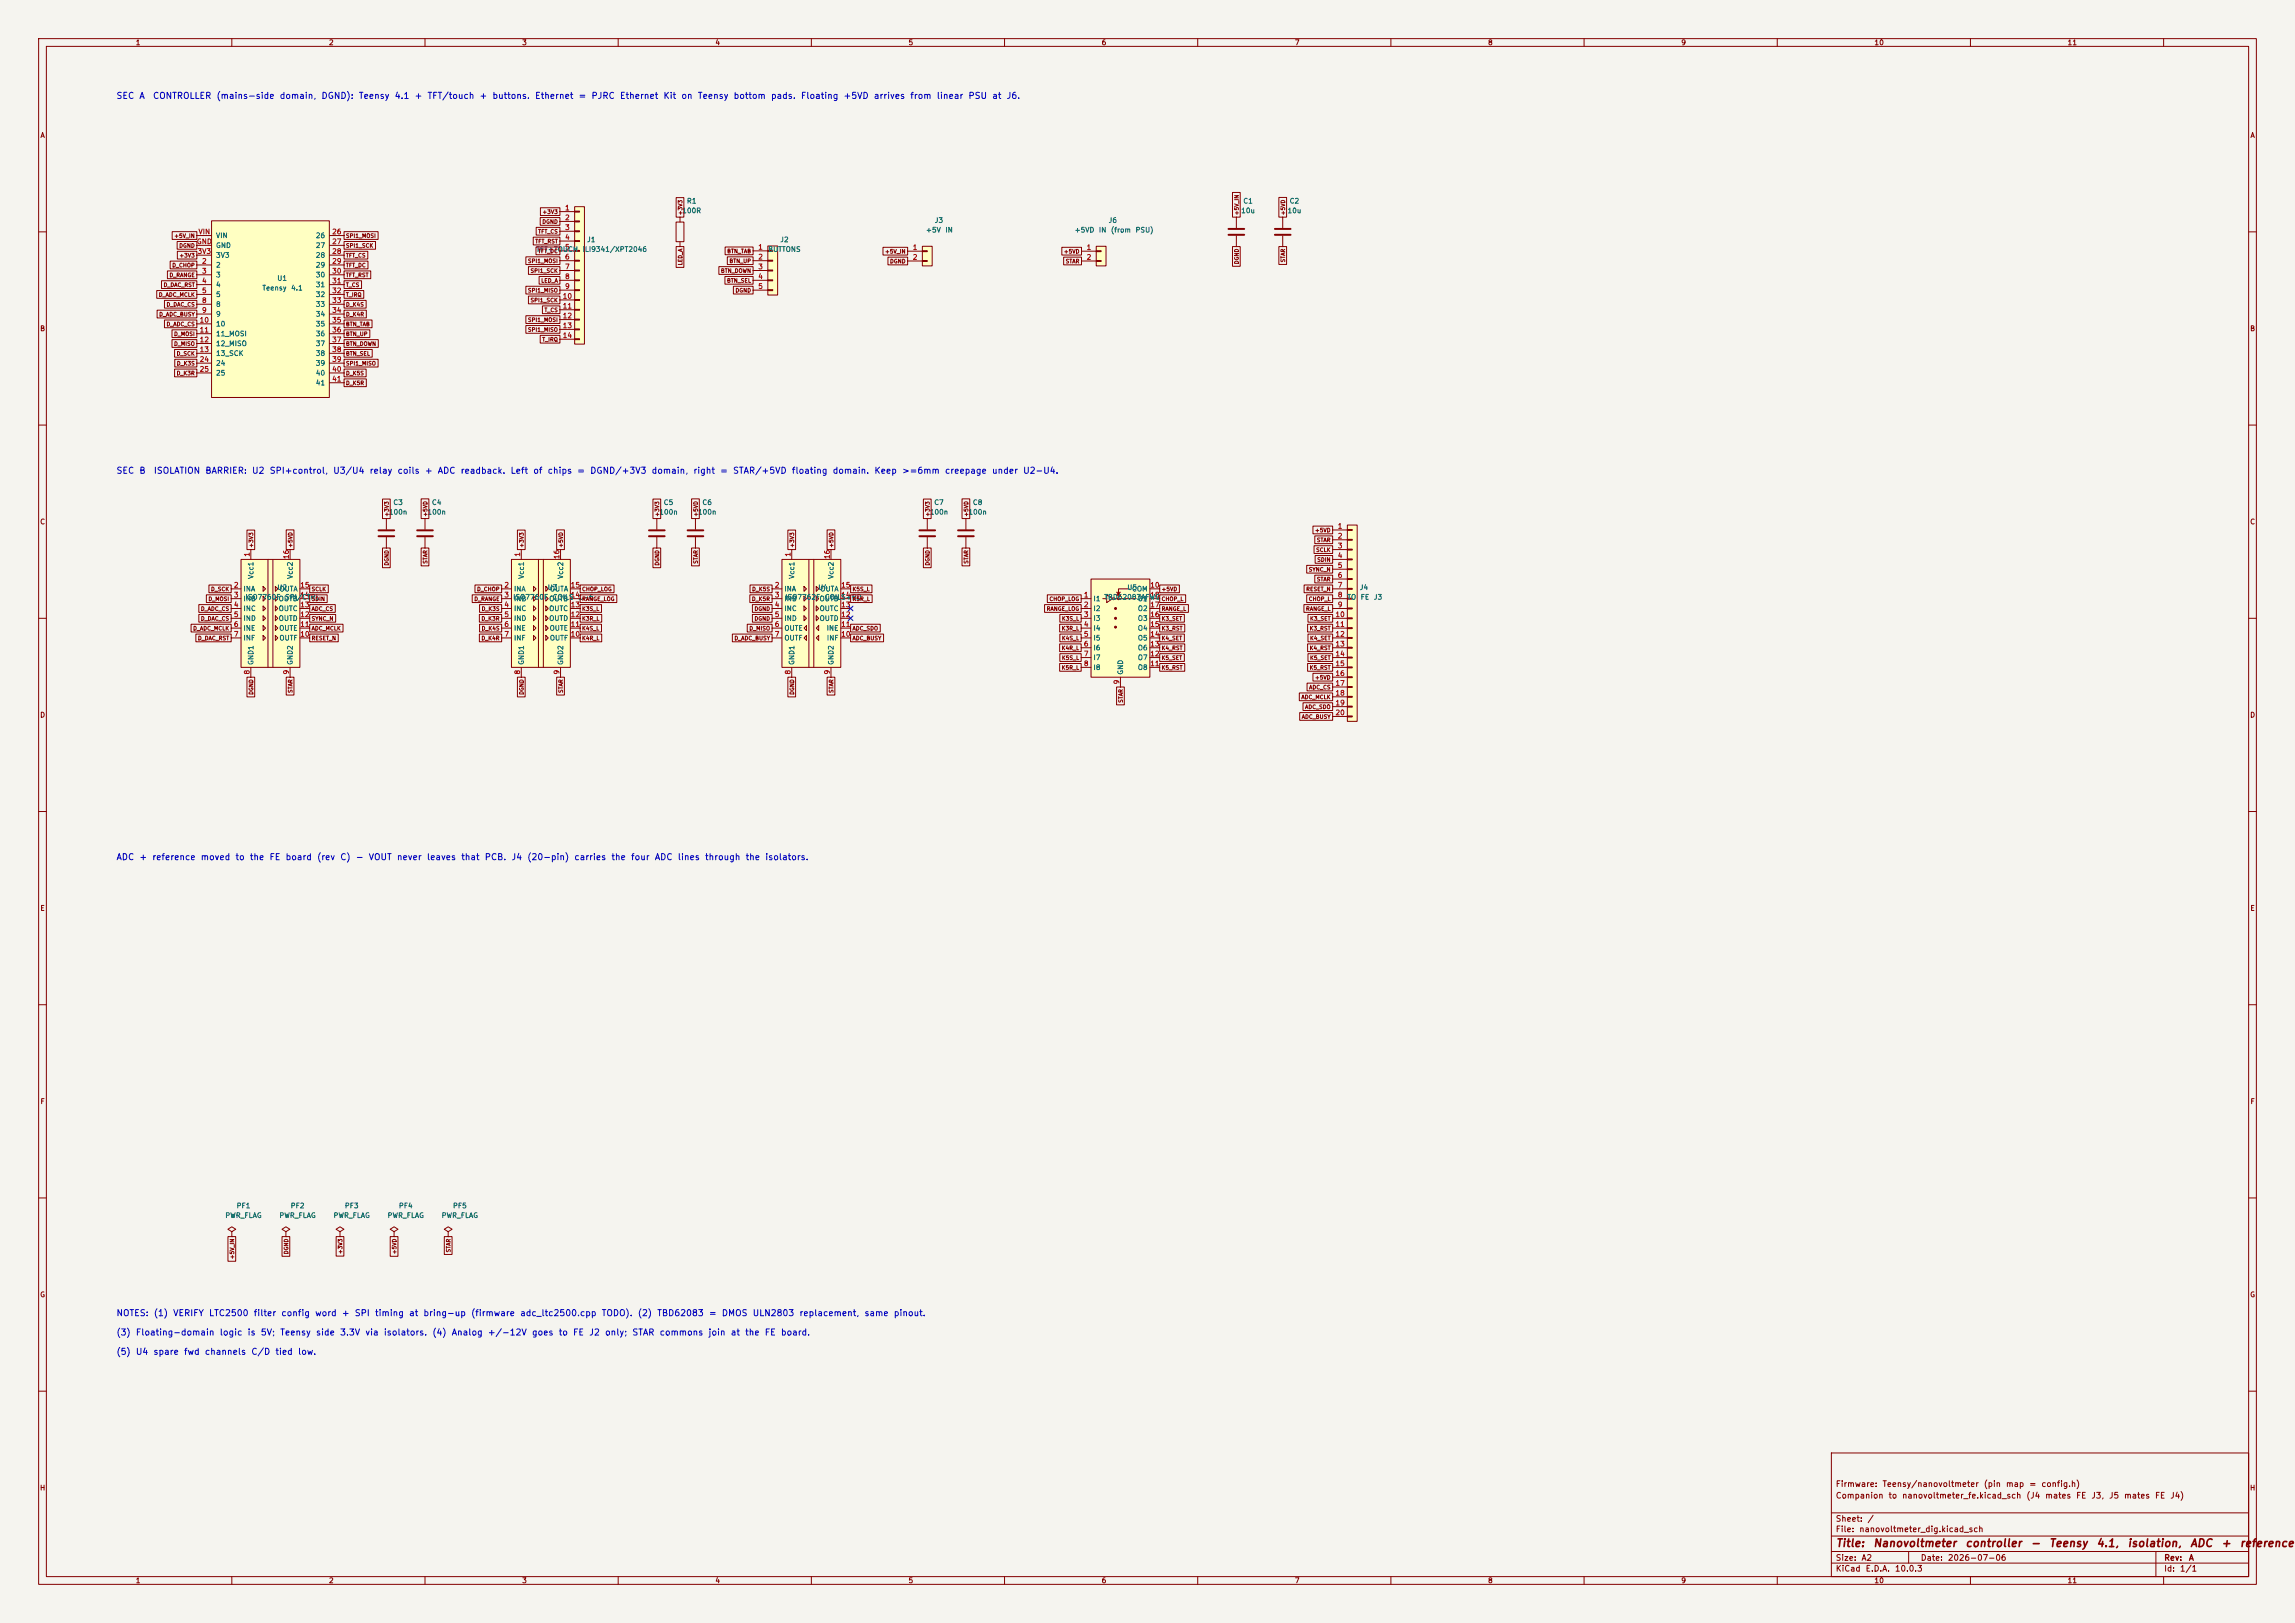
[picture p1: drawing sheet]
<svg xmlns="http://www.w3.org/2000/svg" width="594mm" height="420mm" viewBox="0 0 594 420" stroke-linecap="round" stroke-linejoin="round" font-family="sans-serif">
<defs><g id="words">
<g font-size="2" fill="#840000">
<text x="475" y="400.8">Title:</text>
<text x="484.7" y="400.8">Nanovoltmeter</text>
<text x="508.5" y="400.8">controller</text>
<text x="525.4" y="400.8">-</text>
<text x="530.2" y="400.8">Teensy</text>
<text x="542.4" y="400.8">4.1,</text>
<text x="550.5" y="400.8">isolation,</text>
<text x="566.7" y="400.8">ADC</text>
<text x="574.7" y="400.8">+</text>
<text x="579.5" y="400.8">reference</text>
</g>
<g font-size="1.6" fill="#0000c2">
<text x="30" y="26">SEC A</text>
<text x="39.4" y="26">CONTROLLER (mains-side domain, DGND): Teensy 4.1 + TFT/touch + buttons. Ethernet = PJRC Ethernet Kit on Teensy bottom pads. Floating +5VD arrives from linear PSU at J6.</text>
<text x="30" y="123">SEC B</text>
<text x="39.7" y="123">ISOLATION BARRIER: U2 SPI+control, U3/U4 relay coils + ADC readback. Left of chips = DGND/+3V3 domain, right = STAR/+5VD floating domain. Keep &gt;=6mm creepage under U2-U4.</text>
<text x="30" y="223">ADC + reference moved to the FE board (rev C) - VOUT never leaves that PCB. J4 (20-pin) carries the four ADC lines through the isolators.</text>
<text x="30" y="341">NOTES: (1) VERIFY LTC2500 filter config word + SPI timing at bring-up (firmware adc_ltc2500.cpp TODO). (2) TBD62083 = DMOS ULN2803 replacement, same pinout.</text>
<text x="30" y="346">(3) Floating-domain logic is 5V; Teensy side 3.3V via isolators. (4) Analog +/-12V goes to FE J2 only; STAR commons join at the FE board.</text>
<text x="30" y="351">(5) U4 spare fwd channels C/D tied low.</text>
</g>
<g font-size="1.5" fill="#840000">
<text x="475" y="388.1">Companion</text>
<text x="475" y="385.1">Firmware:</text>
<text x="487.1" y="385.1">Teensy/nanovoltmeter</text>
<text x="488.7" y="388.1">to</text>
<text x="492.2" y="388.1">nanovoltmeter_fe.kicad_sch</text>
<text x="513.3" y="385.1">(pin</text>
<text x="519" y="385.1">map</text>
<text x="524.3" y="388.1">(J4</text>
<text x="525.1" y="385.1">=</text>
<text x="528.2" y="385.1">config.h)</text>
<text x="529.2" y="388.1">mates</text>
<text x="537.2" y="388.1">FE</text>
<text x="541.2" y="388.1">J3,</text>
<text x="545.7" y="388.1">J5</text>
<text x="549.6" y="388.1">mates</text>
<text x="557.6" y="388.1">FE</text>
<text x="561.6" y="388.1">J4)</text>
<text x="475" y="394.1">Sheet:</text>
<text x="483.2" y="394.1">/</text>
<text x="475" y="396.8">File:</text>
<text x="481.1" y="396.8">nanovoltmeter_dig.kicad_sch</text>
<text x="475" y="407">KiCad</text>
<text x="475" y="404.2">Size:</text>
<text x="481.7" y="404.2">A2</text>
<text x="482.7" y="407">E.D.A.</text>
<text x="490.3" y="407">10.0.3</text>
<text x="497" y="404.2">Date:</text>
<text x="504" y="404.2">2026-07-06</text>
<text x="560" y="404.2">Rev:</text>
<text x="560" y="407">Id:</text>
<text x="564.1" y="407">1/1</text>
<text x="566.4" y="404.2">A</text>
</g>
<g font-size="1.3" fill="#840000">
<text x="35" y="12">1</text>
<text x="85" y="12">2</text>
<text x="135" y="12">3</text>
<text x="185" y="12">4</text>
<text x="235" y="12">5</text>
<text x="285" y="12">6</text>
<text x="335" y="12">7</text>
<text x="385" y="12">8</text>
<text x="435" y="12">9</text>
<text x="485" y="12">10</text>
<text x="535" y="12">11</text>
<text x="10.3" y="36">A</text>
<text x="582.3" y="36">A</text>
<text x="10.3" y="86">B</text>
<text x="582.3" y="86">B</text>
<text x="10.3" y="136">C</text>
<text x="582.3" y="136">C</text>
<text x="10.3" y="186">D</text>
<text x="582.3" y="186">D</text>
<text x="10.3" y="236">E</text>
<text x="582.3" y="236">E</text>
<text x="10.3" y="286">F</text>
<text x="582.3" y="286">F</text>
<text x="10.3" y="336">G</text>
<text x="582.3" y="336">G</text>
<text x="10.2" y="386">H</text>
<text x="582.2" y="386">H</text>
<text x="35" y="410">1</text>
<text x="85" y="410">2</text>
<text x="135" y="410">3</text>
<text x="185" y="410">4</text>
<text x="235" y="410">5</text>
<text x="285" y="410">6</text>
<text x="335" y="410">7</text>
<text x="385" y="410">8</text>
<text x="435" y="410">9</text>
<text x="485" y="410">10</text>
<text x="535" y="410">11</text>
</g>
<g font-size="1.3" fill="#006464">
<text x="177.7" y="53">R1</text>
<text x="321.7" y="53">C1</text>
<text x="333.7" y="53">C2</text>
<text x="176.4" y="55.5">100R</text>
<text x="241.8" y="58">J3</text>
<text x="286.8" y="58">J6</text>
<text x="321.1" y="55.5">10u</text>
<text x="333.1" y="55.5">10u</text>
<text x="55.8" y="64.5">GND</text>
<text x="55.8" y="61.9">VIN</text>
<text x="81.6" y="61.9">26</text>
<text x="81.6" y="64.5">27</text>
<text x="138.7" y="65.5">TFT+TOUCH</text>
<text x="150.7" y="65.5">ILI9341/XPT2046</text>
<text x="151.8" y="63">J1</text>
<text x="198.7" y="65.5">BUTTONS</text>
<text x="201.8" y="63">J2</text>
<text x="239.5" y="60.5">+5V</text>
<text x="244.6" y="60.5">IN</text>
<text x="278" y="60.5">+5VD</text>
<text x="284.3" y="60.5">IN</text>
<text x="287.4" y="60.5">(from</text>
<text x="293.8" y="60.5">PSU)</text>
<text x="55.8" y="69.5">2</text>
<text x="55.8" y="67">3V3</text>
<text x="81.6" y="67">28</text>
<text x="81.6" y="69.5">29</text>
<text x="55.8" y="72.1">3</text>
<text x="55.8" y="74.6">4</text>
<text x="55.8" y="77.2">5</text>
<text x="67.8" y="75.5">Teensy</text>
<text x="71.6" y="73">U1</text>
<text x="75.2" y="75.5">4.1</text>
<text x="81.6" y="72.1">30</text>
<text x="81.6" y="74.6">31</text>
<text x="81.6" y="77.2">32</text>
<text x="55.8" y="79.7">8</text>
<text x="55.8" y="82.2">9</text>
<text x="81.6" y="79.7">33</text>
<text x="81.6" y="82.2">34</text>
<text x="55.8" y="84.8">10</text>
<text x="55.8" y="87.3">11_MOSI</text>
<text x="55.8" y="89.9">12_MISO</text>
<text x="81.6" y="84.8">35</text>
<text x="81.6" y="87.3">36</text>
<text x="81.6" y="89.9">37</text>
<text x="55.8" y="92.4">13_SCK</text>
<text x="55.8" y="94.9">24</text>
<text x="81.6" y="92.4">38</text>
<text x="81.6" y="94.9">39</text>
<text x="55.8" y="97.5">25</text>
<text x="81.6" y="97.5">40</text>
<text x="81.6" y="100">41</text>
<text x="101.7" y="131">C3</text>
<text x="111.7" y="131">C4</text>
<text x="171.7" y="131">C5</text>
<text x="181.7" y="131">C6</text>
<text x="241.7" y="131">C7</text>
<text x="251.7" y="131">C8</text>
<text x="100.5" y="133.5">100n</text>
<text x="110.5" y="133.5">100n</text>
<text x="170.5" y="133.5">100n</text>
<text x="180.5" y="133.5">100n</text>
<text x="240.5" y="133.5">100n</text>
<text x="250.5" y="133.5">100n</text>
<text x="65.9" y="149.9" transform="rotate(-90 65.9 149.9)">Vcc1</text>
<text x="76.1" y="149.9" transform="rotate(-90 76.1 149.9)">Vcc2</text>
<text x="135.9" y="149.9" transform="rotate(-90 135.9 149.9)">Vcc1</text>
<text x="146.1" y="149.9" transform="rotate(-90 146.1 149.9)">Vcc2</text>
<text x="205.9" y="149.9" transform="rotate(-90 205.9 149.9)">Vcc1</text>
<text x="216.1" y="149.9" transform="rotate(-90 216.1 149.9)">Vcc2</text>
<text x="62.9" y="153.4">INA</text>
<text x="62.9" y="155.9">INB</text>
<text x="63.4" y="155.5">ISO7760F</text>
<text x="71.6" y="153">U2</text>
<text x="72" y="155.9">OUTB</text>
<text x="72.2" y="153.4">OUTA</text>
<text x="73.6" y="155.5">SPI/CTRL</text>
<text x="132.7" y="155.5">ISO7760F</text>
<text x="132.9" y="153.4">INA</text>
<text x="132.9" y="155.9">INB</text>
<text x="141.6" y="153">U3</text>
<text x="142" y="155.9">OUTB</text>
<text x="142.2" y="153.4">OUTA</text>
<text x="142.9" y="155.5">COILS</text>
<text x="149.5" y="155.5">1-6</text>
<text x="202.9" y="153.4">INA</text>
<text x="202.9" y="155.9">INB</text>
<text x="203.1" y="155.5">ISO7762F</text>
<text x="211.6" y="153">U4</text>
<text x="212" y="155.9">OUTB</text>
<text x="212.2" y="153.4">OUTA</text>
<text x="213.3" y="155.5">COILS+RD</text>
<text x="282.9" y="155.9">I1</text>
<text x="285.7" y="155.5">TBD62083AFWG</text>
<text x="291.6" y="153">U5</text>
<text x="292.9" y="153.4">COM</text>
<text x="294.4" y="155.9">O1</text>
<text x="348.6" y="155.5">TO</text>
<text x="351.8" y="153">J4</text>
<text x="352" y="155.5">FE</text>
<text x="355.5" y="155.5">J3</text>
<text x="62.9" y="158.4">INC</text>
<text x="62.9" y="161">IND</text>
<text x="72" y="161">OUTD</text>
<text x="72" y="158.4">OUTC</text>
<text x="132.9" y="158.4">INC</text>
<text x="132.9" y="161">IND</text>
<text x="142" y="161">OUTD</text>
<text x="142" y="158.4">OUTC</text>
<text x="202.9" y="158.4">INC</text>
<text x="202.9" y="161">IND</text>
<text x="212" y="161">OUTD</text>
<text x="212" y="158.4">OUTC</text>
<text x="282.9" y="158.4">I2</text>
<text x="282.9" y="161">I3</text>
<text x="294.4" y="161">O3</text>
<text x="294.4" y="158.4">O2</text>
<text x="62.9" y="163.5">INE</text>
<text x="62.9" y="166.1">INF</text>
<text x="72.1" y="163.5">OUTE</text>
<text x="72.2" y="166.1">OUTF</text>
<text x="132.9" y="163.5">INE</text>
<text x="132.9" y="166.1">INF</text>
<text x="142.1" y="163.5">OUTE</text>
<text x="142.2" y="166.1">OUTF</text>
<text x="202.9" y="163.5">OUTE</text>
<text x="202.9" y="166.1">OUTF</text>
<text x="213.8" y="163.5">INE</text>
<text x="213.9" y="166.1">INF</text>
<text x="282.9" y="163.5">I4</text>
<text x="282.9" y="166.1">I5</text>
<text x="294.4" y="166.1">O5</text>
<text x="294.4" y="163.5">O4</text>
<text x="65.9" y="172.2" transform="rotate(-90 65.9 172.2)">GND1</text>
<text x="76.1" y="172.2" transform="rotate(-90 76.1 172.2)">GND2</text>
<text x="135.9" y="172.2" transform="rotate(-90 135.9 172.2)">GND1</text>
<text x="146.1" y="172.2" transform="rotate(-90 146.1 172.2)">GND2</text>
<text x="205.9" y="172.2" transform="rotate(-90 205.9 172.2)">GND1</text>
<text x="216.1" y="172.2" transform="rotate(-90 216.1 172.2)">GND2</text>
<text x="282.9" y="168.6">I6</text>
<text x="282.9" y="171.1">I7</text>
<text x="282.9" y="173.7">I8</text>
<text x="294.4" y="173.7">O8</text>
<text x="294.4" y="171.1">O7</text>
<text x="294.4" y="168.6">O6</text>
<text x="291" y="174.7" transform="rotate(-90 291 174.7)">GND</text>
<text x="58.2" y="315.5">PWR_FLAG</text>
<text x="61.1" y="313">PF1</text>
<text x="72.2" y="315.5">PWR_FLAG</text>
<text x="75.1" y="313">PF2</text>
<text x="86.2" y="315.5">PWR_FLAG</text>
<text x="89.1" y="313">PF3</text>
<text x="100.2" y="315.5">PWR_FLAG</text>
<text x="103.1" y="313">PF4</text>
<text x="114.2" y="315.5">PWR_FLAG</text>
<text x="117.1" y="313">PF5</text>
</g>
<g font-size="1.3" fill="#a90000">
<text x="146.1" y="54.7">1</text>
<text x="146.1" y="57.3">2</text>
<text x="146.1" y="59.8">3</text>
<text x="50.8" y="63.5">GND</text>
<text x="51.2" y="60.9">VIN</text>
<text x="85.8" y="60.9">26</text>
<text x="85.8" y="63.5">27</text>
<text x="146.1" y="62.4">4</text>
<text x="146.1" y="64.9">5</text>
<text x="196.1" y="64.9">1</text>
<text x="236.1" y="65">1</text>
<text x="281.1" y="65">1</text>
<text x="51" y="66">3V3</text>
<text x="52.1" y="68.5">2</text>
<text x="52.1" y="71.1">3</text>
<text x="85.8" y="66">28</text>
<text x="85.8" y="68.5">29</text>
<text x="85.8" y="71.1">30</text>
<text x="146.1" y="67.4">6</text>
<text x="146.1" y="70">7</text>
<text x="196.1" y="67.4">2</text>
<text x="196.1" y="70">3</text>
<text x="236.1" y="67.5">2</text>
<text x="281.1" y="67.5">2</text>
<text x="52.1" y="73.6">4</text>
<text x="52.1" y="76.2">5</text>
<text x="85.8" y="73.6">31</text>
<text x="85.8" y="76.2">32</text>
<text x="145.5" y="77.6">10</text>
<text x="146.1" y="72.5">8</text>
<text x="146.1" y="75.1">9</text>
<text x="196.1" y="72.5">4</text>
<text x="196.1" y="75.1">5</text>
<text x="51.5" y="83.8">10</text>
<text x="52.1" y="78.7">8</text>
<text x="52.1" y="81.2">9</text>
<text x="85.8" y="78.7">33</text>
<text x="85.8" y="81.2">34</text>
<text x="85.8" y="83.8">35</text>
<text x="145.5" y="80.1">11</text>
<text x="145.5" y="82.7">12</text>
<text x="51.5" y="86.3">11</text>
<text x="51.5" y="88.9">12</text>
<text x="85.8" y="86.3">36</text>
<text x="85.8" y="88.9">37</text>
<text x="145.5" y="85.2">13</text>
<text x="145.5" y="87.8">14</text>
<text x="51.5" y="91.4">13</text>
<text x="51.5" y="93.9">24</text>
<text x="85.8" y="91.4">38</text>
<text x="85.8" y="93.9">39</text>
<text x="51.5" y="96.5">25</text>
<text x="85.8" y="96.5">40</text>
<text x="85.8" y="99">41</text>
<text x="346.1" y="137.1">1</text>
<text x="346.1" y="139.7">2</text>
<text x="346.1" y="142.2">3</text>
<text x="64.9" y="144.2" transform="rotate(-90 64.9 144.2)">1</text>
<text x="75.1" y="144.8" transform="rotate(-90 75.1 144.8)">16</text>
<text x="134.9" y="144.2" transform="rotate(-90 134.9 144.2)">1</text>
<text x="145.1" y="144.8" transform="rotate(-90 145.1 144.8)">16</text>
<text x="204.9" y="144.2" transform="rotate(-90 204.9 144.2)">1</text>
<text x="215.1" y="144.8" transform="rotate(-90 215.1 144.8)">16</text>
<text x="346.1" y="144.7">4</text>
<text x="346.1" y="147.3">5</text>
<text x="346.1" y="149.8">6</text>
<text x="60.4" y="152.4">2</text>
<text x="60.4" y="154.9">3</text>
<text x="77.6" y="154.9">14</text>
<text x="77.6" y="152.4">15</text>
<text x="130.4" y="152.4">2</text>
<text x="130.4" y="154.9">3</text>
<text x="147.6" y="154.9">14</text>
<text x="147.6" y="152.4">15</text>
<text x="200.4" y="152.4">2</text>
<text x="200.4" y="154.9">3</text>
<text x="217.6" y="154.9">14</text>
<text x="217.6" y="152.4">15</text>
<text x="280.4" y="154.9">1</text>
<text x="297.6" y="152.4">10</text>
<text x="297.6" y="154.9">18</text>
<text x="346.1" y="152.4">7</text>
<text x="346.1" y="154.9">8</text>
<text x="60.4" y="157.4">4</text>
<text x="60.4" y="160">5</text>
<text x="77.6" y="160">12</text>
<text x="77.6" y="157.4">13</text>
<text x="130.4" y="157.4">4</text>
<text x="130.4" y="160">5</text>
<text x="147.6" y="160">12</text>
<text x="147.6" y="157.4">13</text>
<text x="200.4" y="157.4">4</text>
<text x="200.4" y="160">5</text>
<text x="217.6" y="160">12</text>
<text x="217.6" y="157.4">13</text>
<text x="280.4" y="157.4">2</text>
<text x="280.4" y="160">3</text>
<text x="297.6" y="160">16</text>
<text x="297.6" y="157.4">17</text>
<text x="345.5" y="160">10</text>
<text x="346.1" y="157.4">9</text>
<text x="60.4" y="162.5">6</text>
<text x="60.4" y="165.1">7</text>
<text x="77.6" y="165.1">10</text>
<text x="77.6" y="162.5">11</text>
<text x="130.4" y="162.5">6</text>
<text x="130.4" y="165.1">7</text>
<text x="147.6" y="165.1">10</text>
<text x="147.6" y="162.5">11</text>
<text x="200.4" y="162.5">6</text>
<text x="200.4" y="165.1">7</text>
<text x="217.6" y="165.1">10</text>
<text x="217.6" y="162.5">11</text>
<text x="280.4" y="162.5">4</text>
<text x="280.4" y="165.1">5</text>
<text x="280.4" y="167.6">6</text>
<text x="297.6" y="167.6">13</text>
<text x="297.6" y="165.1">14</text>
<text x="297.6" y="162.5">15</text>
<text x="345.5" y="162.5">11</text>
<text x="345.5" y="165.1">12</text>
<text x="345.5" y="167.6">13</text>
<text x="280.4" y="170.1">7</text>
<text x="280.4" y="172.7">8</text>
<text x="297.6" y="172.7">11</text>
<text x="297.6" y="170.1">12</text>
<text x="345.5" y="170.1">14</text>
<text x="345.5" y="172.7">15</text>
<text x="64.9" y="174.7" transform="rotate(-90 64.9 174.7)">8</text>
<text x="75.1" y="174.7" transform="rotate(-90 75.1 174.7)">9</text>
<text x="134.9" y="174.7" transform="rotate(-90 134.9 174.7)">8</text>
<text x="145.1" y="174.7" transform="rotate(-90 145.1 174.7)">9</text>
<text x="204.9" y="174.7" transform="rotate(-90 204.9 174.7)">8</text>
<text x="215.1" y="174.7" transform="rotate(-90 215.1 174.7)">9</text>
<text x="290" y="177.2" transform="rotate(-90 290 177.2)">9</text>
<text x="345.5" y="175.2">16</text>
<text x="345.5" y="177.8">17</text>
<text x="345.5" y="180.3">18</text>
<text x="345.5" y="182.8">19</text>
<text x="345.5" y="185.4">20</text>
</g>
<g font-size="1" fill="#840000">
<text x="140.2" y="58.1">DGND</text>
<text x="140.3" y="55.6">+3V3</text>
<text x="176.8" y="55.8" transform="rotate(-90 176.8 55.8)">+3V3</text>
<text x="320.8" y="55.8" transform="rotate(-90 320.8 55.8)">+5V_IN</text>
<text x="332.8" y="55.8" transform="rotate(-90 332.8 55.8)">+5VD</text>
<text x="45" y="61.8">+5V_IN</text>
<text x="46.3" y="64.3">DGND</text>
<text x="89.4" y="61.8">SPI1_MOSI</text>
<text x="89.4" y="64.3">SPI1_SCK</text>
<text x="138.4" y="63.2">TFT_RST</text>
<text x="139.1" y="65.8">TFT_DC</text>
<text x="139.2" y="60.7">TFT_CS</text>
<text x="188.1" y="65.8">BTN_TAB</text>
<text x="229" y="65.8">+5V_IN</text>
<text x="275.2" y="65.8">+5VD</text>
<text x="43.7" y="71.9">D_RANGE</text>
<text x="44.5" y="69.4">D_CHOP</text>
<text x="46.3" y="66.9">+3V3</text>
<text x="89.4" y="66.9">TFT_CS</text>
<text x="89.4" y="69.4">TFT_DC</text>
<text x="89.4" y="71.9">TFT_RST</text>
<text x="136.5" y="68.3">SPI1_MOSI</text>
<text x="137.2" y="70.8">SPI1_SCK</text>
<text x="176.8" y="68.8" transform="rotate(-90 176.8 68.8)">LED_A</text>
<text x="186.5" y="70.8">BTN_DOWN</text>
<text x="188.7" y="68.3">BTN_UP</text>
<text x="230.2" y="68.4">DGND</text>
<text x="275.7" y="68.4">STAR</text>
<text x="320.8" y="68.5" transform="rotate(-90 320.8 68.5)">DGND</text>
<text x="332.8" y="68" transform="rotate(-90 332.8 68)">STAR</text>
<text x="41" y="77">D_ADC_MCLK</text>
<text x="42.2" y="74.5">D_DAC_RST</text>
<text x="89.4" y="74.5">T_CS</text>
<text x="89.4" y="77">T_IRQ</text>
<text x="136.5" y="75.9">SPI1_MISO</text>
<text x="140" y="73.4">LED_A</text>
<text x="188" y="73.4">BTN_SEL</text>
<text x="190.2" y="75.9">DGND</text>
<text x="41.1" y="82.1">D_ADC_BUSY</text>
<text x="43" y="79.6">D_DAC_CS</text>
<text x="89.4" y="79.6">D_K4S</text>
<text x="89.4" y="82.1">D_K4R</text>
<text x="136.5" y="83.5">SPI1_MOSI</text>
<text x="137.2" y="78.5">SPI1_SCK</text>
<text x="140.8" y="81">T_CS</text>
<text x="43" y="84.6">D_ADC_CS</text>
<text x="44.9" y="87.2">D_MOSI</text>
<text x="44.9" y="89.7">D_MISO</text>
<text x="89.4" y="84.6">BTN_TAB</text>
<text x="89.4" y="87.2">BTN_UP</text>
<text x="89.4" y="89.7">BTN_DOWN</text>
<text x="136.5" y="86.1">SPI1_MISO</text>
<text x="140.2" y="88.6">T_IRQ</text>
<text x="45.6" y="92.3">D_SCK</text>
<text x="45.7" y="94.8">D_K3S</text>
<text x="89.4" y="92.3">BTN_SEL</text>
<text x="89.4" y="94.8">SPI1_MISO</text>
<text x="45.6" y="97.3">D_K3R</text>
<text x="89.4" y="97.3">D_K5S</text>
<text x="89.4" y="99.9">D_K5R</text>
<text x="100.8" y="133.8" transform="rotate(-90 100.8 133.8)">+3V3</text>
<text x="110.8" y="133.8" transform="rotate(-90 110.8 133.8)">+5VD</text>
<text x="170.8" y="133.8" transform="rotate(-90 170.8 133.8)">+3V3</text>
<text x="180.8" y="133.8" transform="rotate(-90 180.8 133.8)">+5VD</text>
<text x="240.8" y="133.8" transform="rotate(-90 240.8 133.8)">+3V3</text>
<text x="250.8" y="133.8" transform="rotate(-90 250.8 133.8)">+5VD</text>
<text x="340.2" y="138">+5VD</text>
<text x="65.8" y="141.8" transform="rotate(-90 65.8 141.8)">+3V3</text>
<text x="75.9" y="141.8" transform="rotate(-90 75.9 141.8)">+5VD</text>
<text x="135.8" y="141.8" transform="rotate(-90 135.8 141.8)">+3V3</text>
<text x="145.9" y="141.8" transform="rotate(-90 145.9 141.8)">+5VD</text>
<text x="205.8" y="141.8" transform="rotate(-90 205.8 141.8)">+3V3</text>
<text x="215.9" y="141.8" transform="rotate(-90 215.9 141.8)">+5VD</text>
<text x="340.5" y="143.1">SCLK</text>
<text x="340.7" y="140.5">STAR</text>
<text x="100.8" y="146.5" transform="rotate(-90 100.8 146.5)">DGND</text>
<text x="110.8" y="146" transform="rotate(-90 110.8 146)">STAR</text>
<text x="170.8" y="146.5" transform="rotate(-90 170.8 146.5)">DGND</text>
<text x="180.8" y="146" transform="rotate(-90 180.8 146)">STAR</text>
<text x="240.8" y="146.5" transform="rotate(-90 240.8 146.5)">DGND</text>
<text x="250.8" y="146" transform="rotate(-90 250.8 146)">STAR</text>
<text x="338.6" y="148.1">SYNC_N</text>
<text x="340.8" y="145.6">SDIN</text>
<text x="53.8" y="155.8">D_MOSI</text>
<text x="54.5" y="153.2">D_SCK</text>
<text x="80.5" y="155.8">SDIN</text>
<text x="80.5" y="153.2">SCLK</text>
<text x="122.6" y="155.8">D_RANGE</text>
<text x="123.4" y="153.2">D_CHOP</text>
<text x="150.5" y="155.8">RANGE_LOG</text>
<text x="150.5" y="153.2">CHOP_LOG</text>
<text x="194.5" y="155.8">D_K5R</text>
<text x="194.5" y="153.2">D_K5S</text>
<text x="220.5" y="155.8">K5R_L</text>
<text x="220.5" y="153.2">K5S_L</text>
<text x="271.5" y="155.8">CHOP_LOG</text>
<text x="300.5" y="155.8">CHOP_L</text>
<text x="300.5" y="153.2">+5VD</text>
<text x="338" y="153.2">RESET_N</text>
<text x="338.6" y="155.8">CHOP_L</text>
<text x="340.7" y="150.7">STAR</text>
<text x="51.9" y="158.3">D_ADC_CS</text>
<text x="51.9" y="160.8">D_DAC_CS</text>
<text x="80.5" y="160.8">SYNC_N</text>
<text x="80.5" y="158.3">ADC_CS</text>
<text x="124.5" y="160.8">D_K3R</text>
<text x="124.5" y="158.3">D_K3S</text>
<text x="150.5" y="160.8">K3R_L</text>
<text x="150.5" y="158.3">K3S_L</text>
<text x="195.2" y="158.3">DGND</text>
<text x="195.2" y="160.8">DGND</text>
<text x="270.8" y="158.3">RANGE_LOG</text>
<text x="274.7" y="160.8">K3S_L</text>
<text x="300.5" y="160.8">K3_SET</text>
<text x="300.5" y="158.3">RANGE_L</text>
<text x="337.9" y="158.3">RANGE_L</text>
<text x="339" y="160.8">K3_SET</text>
<text x="49.9" y="163.4">D_ADC_MCLK</text>
<text x="51.1" y="165.9">D_DAC_RST</text>
<text x="80.5" y="165.9">RESET_N</text>
<text x="80.5" y="163.4">ADC_MCLK</text>
<text x="124.5" y="165.9">D_K4R</text>
<text x="124.5" y="163.4">D_K4S</text>
<text x="150.5" y="163.4">K4S_L</text>
<text x="150.5" y="165.9">K4R_L</text>
<text x="190" y="165.9">D_ADC_BUSY</text>
<text x="193.8" y="163.4">D_MISO</text>
<text x="220.5" y="165.9">ADC_BUSY</text>
<text x="220.5" y="163.4">ADC_SDO</text>
<text x="274.7" y="163.4">K3R_L</text>
<text x="274.7" y="165.9">K4S_L</text>
<text x="300.5" y="165.9">K4_SET</text>
<text x="300.5" y="163.4">K3_RST</text>
<text x="338.9" y="163.4">K3_RST</text>
<text x="339" y="165.9">K4_SET</text>
<text x="274.7" y="168.5">K4R_L</text>
<text x="274.7" y="173.5">K5R_L</text>
<text x="274.7" y="171">K5S_L</text>
<text x="300.5" y="173.5">K5_RST</text>
<text x="300.5" y="171">K5_SET</text>
<text x="300.5" y="168.5">K4_RST</text>
<text x="338.9" y="168.5">K4_RST</text>
<text x="338.9" y="173.5">K5_RST</text>
<text x="339" y="171">K5_SET</text>
<text x="65.8" y="179.9" transform="rotate(-90 65.8 179.9)">DGND</text>
<text x="75.9" y="179.4" transform="rotate(-90 75.9 179.4)">STAR</text>
<text x="135.8" y="179.9" transform="rotate(-90 135.8 179.9)">DGND</text>
<text x="145.9" y="179.4" transform="rotate(-90 145.9 179.4)">STAR</text>
<text x="205.8" y="179.9" transform="rotate(-90 205.8 179.9)">DGND</text>
<text x="215.9" y="179.4" transform="rotate(-90 215.9 179.4)">STAR</text>
<text x="338.7" y="178.6">ADC_CS</text>
<text x="340.2" y="176.1">+5VD</text>
<text x="290.8" y="182" transform="rotate(-90 290.8 182)">STAR</text>
<text x="336.7" y="181.2">ADC_MCLK</text>
<text x="337.7" y="183.7">ADC_SDO</text>
<text x="336.8" y="186.2">ADC_BUSY</text>
<text x="60.8" y="326" transform="rotate(-90 60.8 326)">+5V_IN</text>
<text x="74.8" y="324.7" transform="rotate(-90 74.8 324.7)">DGND</text>
<text x="88.8" y="324.6" transform="rotate(-90 88.8 324.6)">+3V3</text>
<text x="102.8" y="324.7" transform="rotate(-90 102.8 324.7)">+5VD</text>
<text x="116.8" y="324.2" transform="rotate(-90 116.8 324.2)">STAR</text>
</g>
</g></defs>
<path d="M0 0h594v420h-594z" fill="#f5f4ef" stroke="#f5f4ef" stroke-width=".26"/>
<g fill="none" stroke="#840000" stroke-width=".26">
<path d="M10 10h574v400h-574zM12 12h570v396h-570zM60 10v2M110 10v2M160 10v2M210 10v2M260 10v2M310 10v2M360 10v2M410 10v2M460 10v2M510 10v2"/>
<path d="M560 10v2M10 60h2M582 60h2M10 110h2M582 110h2M170 134.2v2.8M170 139v2.8M10 160h2M582 160h2M10 210h2M582 210h2M10 260h2"/>
<path d="M582 260h2M10 310h2M88 318.7l1-.6-1-.6-1 .6 1 .6v1.3M102 318.7l1-.6-1-.6-1 .6 1 .6v1.3M582 310h2M88 320h.1M102 320h.1M10 360h2M474 376h108v32h-108zM582 360h2M474 397.5h108M474 391.5h108"/>
<path d="M60 408v2M110 408v2M160 408v2M210 408v2M260 408v2M310 408v2M360 408v2M410 408v2M460 408v2M474 404.5h108M474 401.5h108M494 401.5v3"/>
<path d="M510 408v2M558 401.5v6.5M560 408v2"/>
</g>
<path d="M168 137.2h4M168 138.8h4" fill="none" stroke="#840000" stroke-width=".51"/>
<path d="M348.7 135.9h2.6v50.8h-2.6z" fill="#ffffc2"/>
<g fill="none" stroke="#840000" stroke-width=".26">
<path d="M344.9 137.1h3.8M344.9 139.7h3.8M348.7 135.9h2.6v50.8h-2.6zM348.7 137h1.3v.3h-1.3zM348.7 139.6h1.3v.2h-1.3zM344.9 142.2h3.8M344.9 144.8h3.8M344.9 147.3h3.8M344.9 149.8h3.8M344.9 152.4h3.8M344.9 154.9h3.8M344.9 157.5h3.8"/>
<path d="M348.7 142.1h1.3v.2h-1.3zM348.7 144.6h1.3v.3h-1.3zM348.7 147.2h1.3v.2h-1.3zM348.7 149.7h1.3v.3h-1.3zM348.7 152.3h1.3v.2h-1.3zM348.7 154.8h1.3v.2h-1.3zM348.7 157.3h1.3v.3h-1.3zM348.7 159.9h1.3v.2h-1.3zM344.9 160h3.8M344.9 162.5h3.8M344.9 165.1h3.8M344.9 167.6h3.8"/>
<path d="M344.9 170.2h3.8M344.9 172.7h3.8M344.9 175.2h3.8M344.9 177.8h3.8M348.7 162.4h1.3v.3h-1.3zM348.7 165h1.3v.2h-1.3zM348.7 167.5h1.3v.2h-1.3zM348.7 170h1.3v.3h-1.3zM348.7 172.6h1.3v.2h-1.3zM348.7 175.1h1.3v.3h-1.3zM348.7 177.7h1.3v.2h-1.3zM344.9 180.3h3.8"/>
<path d="M344.9 182.9h3.8M344.9 185.4h3.8M348.7 180.2h1.3v.2h-1.3zM348.7 182.7h1.3v.3h-1.3zM348.7 185.3h1.3v.2h-1.3z"/>
</g>
<path d="M132.4 144.8h15.2v27.9h-15.2z" fill="#ffffc2"/>
<g fill="none" stroke="#840000" stroke-width=".26">
<path d="M129.8 152.4h2.6M129.8 154.9h2.6M129.8 157.5h2.6M132.4 144.8h15.2v27.9h-15.2zM134.9 142.2v2.6M138.1 151.7l.6 .7-.6 .6zM138.1 154.3l.6 .6-.6 .7zM138.1 156.8l.6 .7-.6 .6zM138.1 159.4l.6 .6-.6 .6zM139.4 144.8v27.9M140.6 144.8v27.9M141.3 151.7l.6 .7-.6 .6z"/>
<path d="M141.3 154.3l.6 .6-.6 .7zM141.3 156.8l.6 .7-.6 .6zM141.3 159.4l.6 .6-.6 .6zM145.1 142.2v2.6M147.6 152.4h2.6M147.6 154.9h2.6M147.6 157.5h2.6M129.8 160h2.6M129.8 162.5h2.6M129.8 165.1h2.6M134.9 172.7v2.5M138.1 161.9l.6 .6-.6 .7z"/>
<path d="M138.1 164.4l.6 .7-.6 .6zM141.3 161.9l.6 .6-.6 .7zM141.3 164.4l.6 .7-.6 .6zM145.1 172.7v2.5M147.6 160h2.6M147.6 162.5h2.6M147.6 165.1h2.6"/>
</g>
<path d="M62.4 144.8h15.2v27.9h-15.2z" fill="#ffffc2"/>
<g fill="none" stroke="#840000" stroke-width=".26">
<path d="M59.8 152.4h2.6M59.8 154.9h2.6M59.8 157.5h2.6M62.4 144.8h15.2v27.9h-15.2zM64.9 142.2v2.6M68.1 151.7l.6 .7-.6 .6zM68.1 154.3l.6 .6-.6 .7zM68.1 156.8l.6 .7-.6 .6zM68.1 159.4l.6 .6-.6 .6zM69.4 144.8v27.9M70.6 144.8v27.9M71.3 151.7l.6 .7-.6 .6z"/>
<path d="M71.3 154.3l.6 .6-.6 .7zM71.3 156.8l.6 .7-.6 .6zM71.3 159.4l.6 .6-.6 .6zM75.1 142.2v2.6M77.6 152.4h2.6M77.6 154.9h2.6M77.6 157.5h2.6M59.8 160h2.6M59.8 162.5h2.6M59.8 165.1h2.6M64.9 172.7v2.5M68.1 161.9l.6 .6-.6 .7z"/>
<path d="M68.1 164.4l.6 .7-.6 .6zM71.3 161.9l.6 .6-.6 .7zM71.3 164.4l.6 .7-.6 .6zM75.1 172.7v2.5M77.6 160h2.6M77.6 162.5h2.6M77.6 165.1h2.6M60 318.7l1-.6-1-.6-1 .6 1 .6v1.3M60 320h.1"/>
</g>
<path d="M283.7 63.7h2.6v5.1h-2.6z" fill="#ffffc2"/>
<g fill="none" stroke="#840000" stroke-width=".26">
<path d="M320 56.2v2.8M332 56.2v2.8M279.9 65h3.8M279.9 67.5h3.8M283.7 63.7h2.6v5.1h-2.6zM283.7 64.9h1.3v.2h-1.3zM283.7 67.4h1.3v.3h-1.3zM320 61v2.8M332 61v2.8M100 134.2v2.8M100 139v2.8M110 134.2v2.8"/>
<path d="M110 139v2.8M74 318.7l1-.6-1-.6-1 .6 1 .6v1.3M116 318.7l1-.6-1-.6-1 .6 1 .6v1.3M74 320h.1M116 320h.1"/>
</g>
<path d="M318 59.2h4M330 59.2h4M318 60.8h4M330 60.8h4M98 137.2h4M98 138.8h4M108 137.2h4M108 138.8h4" fill="none" stroke="#840000" stroke-width=".51"/>
<path d="M202.4 144.8h15.2v27.9h-15.2z" fill="#ffffc2"/>
<g fill="none" stroke="#840000" stroke-width=".26">
<path d="M180 134.2v2.8M180 139v2.8M199.8 152.4h2.6M199.8 154.9h2.6M199.8 157.5h2.6M202.4 144.8h15.2v27.9h-15.2zM204.9 142.2v2.6M208.1 151.7l.6 .7-.6 .6zM208.1 154.3l.6 .6-.6 .7zM208.1 156.8l.6 .7-.6 .6zM208.1 159.4l.6 .6-.6 .6zM209.4 144.8v27.9"/>
<path d="M210.6 144.8v27.9M211.3 151.7l.6 .7-.6 .6zM211.3 154.3l.6 .6-.6 .7zM211.3 156.8l.6 .7-.6 .6zM211.3 159.4l.6 .6-.6 .6zM215.1 142.2v2.6M217.6 152.4h2.6M217.6 154.9h2.6M217.6 157.5h2.6M199.8 160h2.6M199.8 162.5h2.6M199.8 165.1h2.6"/>
<path d="M204.9 172.7v2.5M208.1 162.5l.6-.6v1.3zM208.7 164.4v1.3l-.6-.6zM211.3 162.5l.6-.6v1.3zM211.9 164.4v1.3l-.6-.6zM215.1 172.7v2.5M217.6 160h2.6M217.6 162.5h2.6M217.6 165.1h2.6"/>
</g>
<path d="M178 137.2h4M178 138.8h4" fill="none" stroke="#840000" stroke-width=".51"/>
<path d="M54.8 57.1h30.4v45.8h-30.4z" fill="#ffffc2"/>
<g fill="none" stroke="#840000" stroke-width=".26">
<path d="M54.8 57.1h30.4v45.8h-30.4zM50.9 68.6h3.9M50.9 71.1h3.9M50.9 66h3.9M50.9 73.7h3.9M50.9 76.2h3.9M50.9 78.7h3.9M50.9 61h3.9M50.9 63.5h3.9M85.2 68.6h3.8M85.2 71.1h3.8M85.2 66h3.8"/>
<path d="M85.2 73.7h3.8M85.2 76.2h3.8M85.2 78.7h3.8M85.2 61h3.8M85.2 63.5h3.8M50.9 81.3h3.9M50.9 83.8h3.9M50.9 86.4h3.9M50.9 88.9h3.9M50.9 91.4h3.9M50.9 94h3.9M50.9 96.5h3.9"/>
<path d="M85.2 81.3h3.8M85.2 83.8h3.8M85.2 86.4h3.8M85.2 88.9h3.8M85.2 91.4h3.8M85.2 94h3.8M85.2 96.5h3.8M85.2 99.1h3.8"/>
</g>
<path d="M148.7 53.5h2.6v35.5h-2.6z" fill="#ffffc2"/>
<g fill="none" stroke="#840000" stroke-width=".26">
<path d="M144.9 54.8h3.8M144.9 57.3h3.8M144.9 59.8h3.8M148.7 53.5h2.6v35.5h-2.6zM148.7 54.6h1.3v.3h-1.3zM148.7 57.2h1.3v.2h-1.3zM148.7 59.7h1.3v.3h-1.3zM144.9 62.4h3.8M144.9 64.9h3.8M144.9 67.5h3.8M144.9 70h3.8M144.9 72.5h3.8"/>
<path d="M144.9 75.1h3.8M144.9 77.6h3.8M148.7 62.3h1.3v.2h-1.3zM148.7 64.8h1.3v.2h-1.3zM148.7 67.3h1.3v.3h-1.3zM148.7 69.9h1.3v.2h-1.3zM148.7 72.4h1.3v.3h-1.3zM148.7 75h1.3v.2h-1.3zM148.7 77.5h1.3v.2h-1.3zM144.9 80.2h3.8M144.9 82.7h3.8M144.9 85.2h3.8"/>
<path d="M144.9 87.8h3.8M148.7 80h1.3v.3h-1.3zM148.7 82.6h1.3v.2h-1.3zM148.7 85.1h1.3v.3h-1.3zM148.7 87.7h1.3v.2h-1.3z"/>
</g>
<path d="M238.7 63.7h2.6v5.1h-2.6z" fill="#ffffc2"/>
<path d="M234.9 65h3.8M234.9 67.5h3.8M238.7 63.7h2.6v5.1h-2.6zM238.7 64.9h1.3v.2h-1.3zM238.7 67.4h1.3v.3h-1.3z" fill="none" stroke="#840000" stroke-width=".26"/>
<path d="M198.7 63.6h2.6v12.7h-2.6z" fill="#ffffc2"/>
<g fill="none" stroke="#840000" stroke-width=".26">
<path d="M175 57.5h2v5h-2zM176 56.2v1.3M176 62.5v1.3M194.9 64.9h3.8M194.9 67.5h3.8M194.9 70h3.8M194.9 72.5h3.8M194.9 75.1h3.8M198.7 63.6h2.6v12.7h-2.6zM198.7 64.8h1.3v.2h-1.3zM198.7 67.3h1.3v.3h-1.3zM198.7 69.9h1.3v.2h-1.3z"/>
<path d="M198.7 72.4h1.3v.3h-1.3zM198.7 75h1.3v.2h-1.3zM240 134.2v2.8M240 139v2.8M250 134.2v2.8M250 139v2.8"/>
</g>
<path d="M238 137.2h4M238 138.8h4M248 137.2h4M248 138.8h4" fill="none" stroke="#840000" stroke-width=".51"/>
<path d="M282.4 149.8h15.2v25.4h-15.2z" fill="#ffffc2"/>
<g fill="none" stroke="#840000" stroke-width=".26">
<path d="M44.6 59.9h6.3v2.1h-6.3zM89 59.9h8.9v2.1h-8.9zM138.8 58.8h6.1v2h-6.1zM139.8 56.3h5.1v2h-5.1zM139.9 53.8h5v2h-5zM175 51.1h2v5.1h-2zM319 49.8h2v6.4h-2zM331 51.1h2v5.1h-2zM40.6 75.2h10.3v2h-10.3zM41.8 72.6h9.1v2.1h-9.1zM42.6 77.7h8.3v2h-8.3zM43.3 70.1h7.6v2h-7.6z"/>
<path d="M44 67.6h6.9v2h-6.9zM45.9 62.5h5v2h-5zM45.9 65h5v2h-5zM89 72.6h4.6v2.1h-4.6zM89 75.2h5.1v2h-5.1zM89 77.7h5.8v2h-5.8zM89 62.5h8.2v2h-8.2zM89 65h6.2v2h-6.2zM89 67.6h6.2v2h-6.2zM89 70.1h7v2h-7zM136.1 74.1h8.8v2h-8.8zM136.1 66.5h8.8v2h-8.8z"/>
<path d="M136.8 76.6h8.1v2h-8.1zM136.8 69h8.1v2h-8.1zM138 61.4h6.9v2h-6.9zM138.7 63.9h6.2v2h-6.2zM139.5 71.5h5.4v2h-5.4zM140.4 79.2h4.5v2h-4.5zM175 63.8h2v5.4h-2zM186.1 69h8.8v2h-8.8zM187.6 71.5h7.3v2h-7.3zM187.7 63.9h7.2v2h-7.2zM188.3 66.5h6.6v2h-6.6zM189.8 74.1h5.1v2h-5.1z"/>
<path d="M228.5 64h6.4v2h-6.4zM229.8 66.5h5.1v2h-5.1zM274.8 64h5.1v2h-5.1zM275.3 66.5h4.6v2h-4.6zM319 63.8h2v5.1h-2zM331 63.8h2v4.6h-2zM40.7 80.3h10.2v2h-10.2zM42.6 82.8h8.3v2h-8.3zM44.5 85.3h6.4v2.1h-6.4zM44.5 87.9h6.4v2h-6.4zM45.2 90.4h5.7v2h-5.7zM45.2 95.5h5.7v2h-5.7z"/>
<path d="M45.2 93h5.7v2h-5.7zM89 80.3h5.8v2h-5.8zM89 82.8h7.3v2h-7.3zM89 85.3h6.7v2.1h-6.7zM89 87.9h8.9v2h-8.9zM89 90.4h7.3v2h-7.3zM89 93h8.9v2h-8.9zM89 95.5h5.8v2h-5.8zM89 98h5.8v2.1h-5.8zM136.1 81.7h8.8v2h-8.8zM136.1 84.2h8.8v2h-8.8zM139.8 86.8h5.1v2h-5.1z"/>
<path d="M63.9 137.2h2v5h-2zM74.1 137.1h2v5.1h-2zM99 129.1h2v5.1h-2zM109 129.1h2v5.1h-2zM133.9 137.2h2v5h-2zM144.1 137.1h2v5.1h-2zM169 129.1h2v5.1h-2zM179 129.1h2v5.1h-2zM203.9 137.2h2v5h-2zM214.1 137.1h2v5.1h-2zM239 129.1h2v5.1h-2zM249 129.1h2v5.1h-2z"/>
<path d="M339.8 136.1h5.1v2h-5.1zM340.3 138.7h4.6v2h-4.6zM51.5 156.5h8.3v2h-8.3zM51.5 159h8.3v2h-8.3zM53.4 153.9h6.4v2h-6.4zM54.1 151.4h5.7v2h-5.7zM80.2 159h6.7v2h-6.7zM80.2 156.5h6.6v2h-6.6zM80.2 153.9h4.5v2h-4.5zM80.2 151.4h4.8v2h-4.8zM99 141.8h2v5.1h-2zM109 141.8h2v4.6h-2z"/>
<path d="M122.2 153.9h7.6v2h-7.6zM122.9 151.4h6.9v2h-6.9zM124.1 159h5.7v2h-5.7zM124.1 156.5h5.7v2h-5.7zM150.2 159h5.5v2h-5.5zM150.2 156.5h5.5v2h-5.5zM150.2 153.9h9.4v2h-9.4zM150.2 151.4h8.7v2h-8.7zM169 141.8h2v5.1h-2zM179 141.8h2v4.6h-2zM194.1 153.9h5.7v2h-5.7zM194.1 151.4h5.7v2h-5.7z"/>
<path d="M194.7 156.5h5.1v2h-5.1zM194.7 159h5.1v2h-5.1zM220.2 153.9h5.5v2h-5.5zM220.2 151.4h5.5v2h-5.5zM239 141.8h2v5.1h-2zM249 141.8h2v4.6h-2zM270.4 156.5h9.4v2h-9.4zM271.1 153.9h8.7v2h-8.7zM274.3 159h5.5v2h-5.5zM279.8 154.9h2.6M279.8 157.5h2.6M282.4 149.8h15.2v25.4h-15.2z"/>
<path d="M285.4 154.9h1M286.4 153.9l1.6 1-1.6 1zM288.5 154.9h5.6M289 153.3h1M289.5 153.3l.5 .7h-1zM292.3 152.4h-2.8v2.5M297.6 154.9h2.6M297.6 157.5h2.6M297.6 152.4h2.6M300.2 153.9h6.7v2h-6.7zM300.2 151.4h5.1v2h-5.1zM300.2 159h6.3v2h-6.3z"/>
<path d="M300.2 156.5h7.4v2h-7.4zM337.5 156.5h7.4v2h-7.4zM337.5 151.4h7.4v2h-7.4zM338.2 153.9h6.7v2h-6.7zM338.2 146.3h6.7v2h-6.7zM338.5 159h6.4v2h-6.4zM340.1 141.2h4.8v2h-4.8zM340.3 148.8h4.6v2h-4.6zM340.4 143.8h4.5v2h-4.5zM49.5 161.5h10.3v2h-10.3zM50.7 164.1h9.1v2h-9.1zM63.9 175.2h2v5.1h-2z"/>
<path d="M74.1 175.2h2v4.7h-2zM80.2 164.1h7.3v2h-7.3zM80.2 161.5h8.6v2h-8.6zM124.1 164.1h5.7v2h-5.7zM124.1 161.5h5.7v2h-5.7zM133.9 175.2h2v5.1h-2zM144.1 175.2h2v4.7h-2zM150.2 161.5h5.5v2h-5.5zM150.2 164.1h5.5v2h-5.5zM189.6 164.1h10.2v2h-10.2zM193.4 161.5h6.4v2h-6.4zM203.9 175.2h2v5.1h-2z"/>
<path d="M214.1 175.2h2v4.7h-2zM220.2 164.1h8.5v2h-8.5zM220.2 161.5h7.6v2h-7.6zM274.3 161.5h5.5v2h-5.5zM274.3 166.6h5.5v2h-5.5zM274.3 171.7h5.5v2h-5.5zM274.3 164.1h5.5v2h-5.5zM274.3 169.2h5.5v2h-5.5zM279.8 160h2.6M279.8 162.5h2.6M279.8 165.1h2.6M279.8 167.6h2.6"/>
<path d="M279.8 170.2h2.6M279.8 172.7h2.6M289 177.8h2v4.6h-2zM290 175.2v2.6M297.6 160h2.6M297.6 162.5h2.6M297.6 165.1h2.6M297.6 167.6h2.6M297.6 170.2h2.6M297.6 172.7h2.6M300.2 164.1h6.3v2h-6.3zM300.2 161.5h6.4v2h-6.4z"/>
<path d="M300.2 171.7h6.4v2h-6.4zM300.2 169.2h6.3v2h-6.3zM300.2 166.6h6.4v2h-6.4zM336.3 179.3h8.6v2h-8.6zM338.3 176.8h6.6v2h-6.6zM338.4 161.5h6.5v2h-6.5zM338.4 166.6h6.5v2h-6.5zM338.4 171.7h6.5v2h-6.5zM338.5 164.1h6.4v2h-6.4zM338.5 169.2h6.4v2h-6.4zM339.8 174.2h5.1v2h-5.1zM336.4 184.4h8.5v2h-8.5z"/>
<path d="M337.3 181.9h7.6v2h-7.6zM59 320h2v6.4h-2zM73 320h2v5.1h-2zM87 320h2v5.1h-2zM101 320h2v5.1h-2zM115 320h2v4.6h-2z"/>
<circle cx="288.2" cy="154.9" r=".25"/>
</g>
<g fill="#840000" stroke="#840000" stroke-width=".26">
<circle cx="288.7" cy="157.5" r=".25"/>
<circle cx="288.7" cy="160" r=".25"/>
<circle cx="288.7" cy="162.3" r=".25"/>
<circle cx="289.5" cy="154.9" r=".25"/>
</g>
<path d="M219.6 159.4l1.2 1.2M219.6 156.9l1.2 1.2M220.8 159.4l-1.2 1.2M220.8 156.9l-1.2 1.2" fill="none" stroke="#000084" stroke-width=".26"/>
<use href="#words"/>
</svg>
